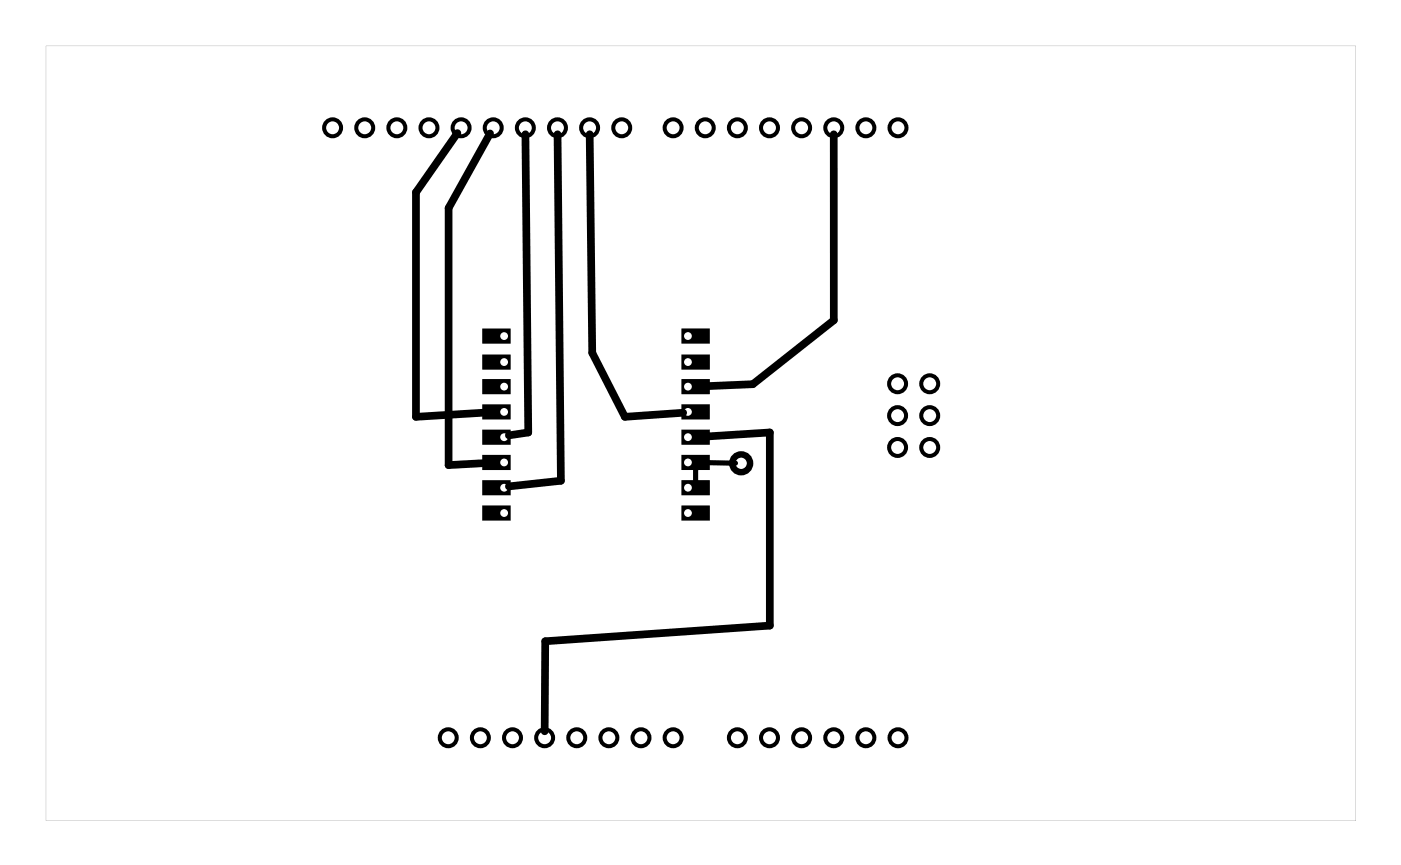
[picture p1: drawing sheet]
<svg xmlns="http://www.w3.org/2000/svg" width="111mm" height="68mm" viewBox="0 0 111 68" stroke-linecap="round" stroke-linejoin="round" font-family="sans-serif">
<g fill="#000">
<path d="M3.6 3.6h103.6v61.3h-103.6zM3.6 3.6v61.3h103.6v-61.3z"/>
<path d="M38.1 30v1.2h2.3v-1.2zM39.6 30.6a.31 .31 0 0 1 .6 0 .31 .31 0 0 1-.6 0z"/>
<path d="M38.1 28v1.2h2.3v-1.2zM39.6 28.6a.31 .31 0 0 1 .6 0 .31 .31 0 0 1-.6 0z"/>
<path d="M38.1 26v1.2h2.3v-1.2zM39.6 26.6a.31 .31 0 0 1 .6 0 .31 .31 0 0 1-.6 0z"/>
<path d="M38.1 38v1.2h2.3v-1.2zM39.6 38.6a.31 .31 0 0 1 .6 0 .31 .31 0 0 1-.6 0z"/>
<path d="M38.1 36v1.2h2.3v-1.2zM39.6 36.6a.31 .31 0 0 1 .6 0 .31 .31 0 0 1-.6 0z"/>
<path d="M38.1 34v1.2h2.3v-1.2zM39.6 34.6a.31 .31 0 0 1 .6 0 .31 .31 0 0 1-.6 0z"/>
<path d="M38.1 32v1.2h2.3v-1.2zM39.6 32.6a.31 .31 0 0 1 .6 0 .31 .31 0 0 1-.6 0z"/>
<path d="M53.9 36v1.2h2.2v-1.2zM54.1 36.6a.31 .31 0 0 1 .6 0 .31 .31 0 0 1-.6 0z"/>
<path d="M53.9 34v1.2h2.2v-1.2zM54.1 34.6a.31 .31 0 0 1 .6 0 .31 .31 0 0 1-.6 0z"/>
<path d="M53.9 32v1.2h2.2v-1.2zM54.1 32.6a.31 .31 0 0 1 .6 0 .31 .31 0 0 1-.6 0z"/>
<path d="M53.9 26v1.2h2.2v-1.2zM54.1 26.6a.31 .31 0 0 1 .6 0 .31 .31 0 0 1-.6 0z"/>
<path d="M53.9 40v1.2h2.2v-1.2zM54.1 40.6a.31 .31 0 0 1 .6 0 .31 .31 0 0 1-.6 0z"/>
<path d="M53.9 38v1.2h2.2v-1.2zM54.1 38.6a.31 .31 0 0 1 .6 0 .31 .31 0 0 1-.6 0z"/>
<path d="M53.9 30v1.2h2.2v-1.2zM54.1 30.6a.31 .31 0 0 1 .6 0 .31 .31 0 0 1-.6 0z"/>
<path d="M53.9 28v1.2h2.2v-1.2zM54.1 28.6a.31 .31 0 0 1 .6 0 .31 .31 0 0 1-.6 0z"/>
<path d="M38.1 40v1.2h2.3v-1.2zM39.6 40.6a.31 .31 0 0 1 .6 0 .31 .31 0 0 1-.6 0z"/>
</g>
<g fill="none" stroke="#000" stroke-width=".32">
<circle cx="26.3" cy="10.1" r=".67"/>
<circle cx="28.8" cy="10.1" r=".67"/>
<circle cx="31.4" cy="10.1" r=".67"/>
<circle cx="33.9" cy="10.1" r=".67"/>
<circle cx="36.5" cy="10.1" r=".67"/>
<circle cx="39" cy="10.1" r=".67"/>
<circle cx="41.5" cy="10.1" r=".67"/>
<circle cx="44.1" cy="10.1" r=".67"/>
<circle cx="46.6" cy="10.1" r=".67"/>
<circle cx="49.2" cy="10.1" r=".67"/>
<circle cx="53.2" cy="10.1" r=".67"/>
<circle cx="55.8" cy="10.1" r=".67"/>
<circle cx="58.3" cy="10.1" r=".67"/>
<circle cx="60.8" cy="10.1" r=".67"/>
<circle cx="63.4" cy="10.1" r=".67"/>
<circle cx="65.9" cy="10.1" r=".67"/>
<circle cx="68.5" cy="10.1" r=".67"/>
<circle cx="71" cy="10.1" r=".67"/>
<circle cx="71" cy="30.4" r=".67"/>
<circle cx="71" cy="32.9" r=".67"/>
<circle cx="71" cy="35.4" r=".67"/>
<circle cx="73.5" cy="32.9" r=".67"/>
<circle cx="73.5" cy="30.4" r=".67"/>
<circle cx="73.5" cy="35.4" r=".67"/>
<circle cx="35.4" cy="58.4" r=".67"/>
<circle cx="38" cy="58.4" r=".67"/>
<circle cx="40.5" cy="58.4" r=".67"/>
<circle cx="43.1" cy="58.4" r=".67"/>
<circle cx="45.6" cy="58.4" r=".67"/>
<circle cx="48.1" cy="58.4" r=".67"/>
<circle cx="50.7" cy="58.4" r=".67"/>
<circle cx="53.2" cy="58.4" r=".67"/>
<circle cx="58.3" cy="58.4" r=".67"/>
<circle cx="60.8" cy="58.4" r=".67"/>
<circle cx="63.4" cy="58.4" r=".67"/>
<circle cx="65.9" cy="58.4" r=".67"/>
<circle cx="68.5" cy="58.4" r=".67"/>
<circle cx="71" cy="58.4" r=".67"/>
</g>
<circle cx="58.6" cy="36.7" r=".7" fill="none" stroke="#000" stroke-width=".51"/>
<path d="M36.2 10.5l-3.3 4.7v17.8l5.4-.3M38.7 10.6l-3.2 5.9v20.3l2.8-.2M41.5 10.6l.3 23.6-1.6 .2M44.1 10.6l.2 27.4-4.1 .5M46.6 10.6l.2 17.3 2.6 5.1 4.6-.3M65.9 10.6v14.7l-6.4 5.1-3.5 .1M56 34.5l4.9-.3v15.3l-17.8 1.2v7.2" fill="none" stroke="#000" stroke-width=".61"/>
<path d="M55 37v1.1M56 36.6h2.2" fill="none" stroke="#000" stroke-width=".41"/>
</svg>
